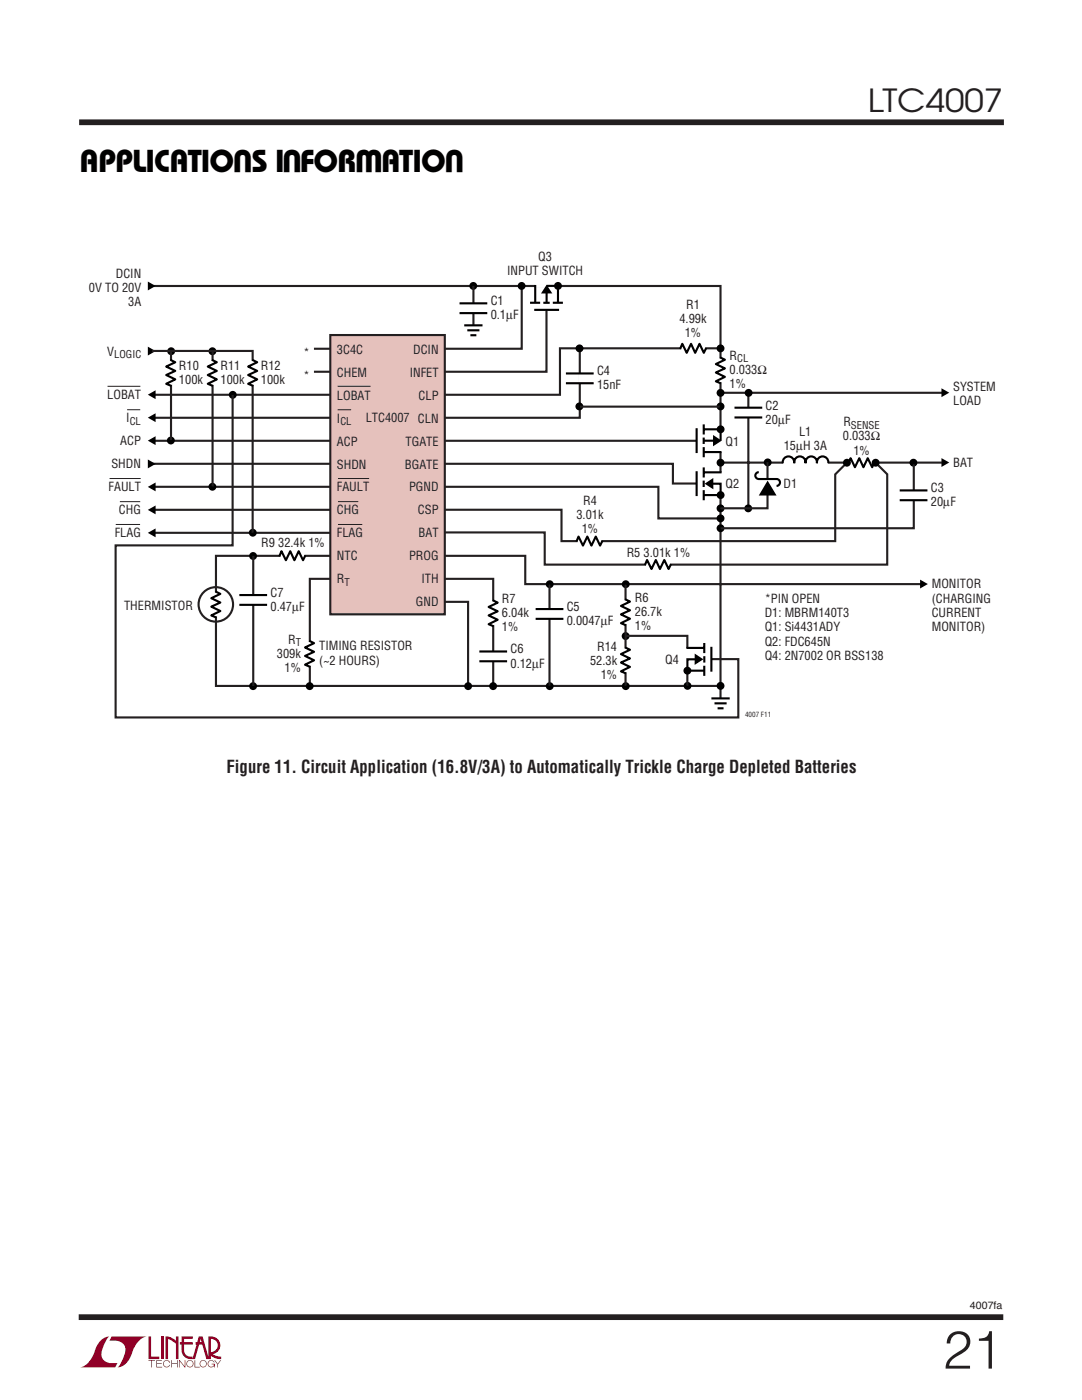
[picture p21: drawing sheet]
<svg xmlns="http://www.w3.org/2000/svg" width="216mm" height="279mm" viewBox="0 0 216 279" stroke-linecap="round" stroke-linejoin="round" font-family="sans-serif">
<defs><g id="words">
<text font-size="10.6" fill="#231f20" x="188.2" y="273.1">21</text>
<text font-size="6.3" fill="#231f20" x="173.1" y="22.4">LTC4007</text>
<g font-size="6.3">
<text x="50.4" y="30" transform="rotate(-180 50.4 30)">U</text>
<text x="60.2" y="30" transform="rotate(-180 60.2 30)">U</text>
<text x="76.5" y="30" transform="rotate(-180 76.5 30)">W</text>
<text x="92.6" y="30" transform="rotate(-180 92.6 30)">U</text>
<text x="15.9" y="34.4">APPLICATIO S I FOR</text>
<text x="76" y="34.4">ATIO</text>
</g>
<text font-size="3.5" fill="#231f20" x="45.2" y="154.3">Figure 11. Circuit Application (16.8V/3A) to Automatically Trickle Charge Depleted Batteries</text>
<g font-size="2.5" fill="#231f20">
<text x="107.4" y="52.2">Q3</text>
<text x="17.8" y="58.2">0V TO 20V</text>
<text x="23.1" y="55.4">DCIN</text>
<text x="101.2" y="55">INPUT SWITCH</text>
<text x="25.6" y="61">3A</text>
<text x="97.9" y="60.9">C1</text>
<text x="97.9" y="63.7">0.1µF</text>
<text x="135.6" y="64.5">4.99k</text>
<text x="136.9" y="61.7">R1</text>
<text x="21.4" y="71">V</text>
<text x="60.6" y="71.2">*</text>
<text x="67.2" y="70.6">3C4C</text>
<text x="82.4" y="70.6">DCIN</text>
<text x="136.6" y="67.3">1%</text>
<text x="145.6" y="71.8">R</text>
<text x="35.7" y="73.9">R10</text>
<text x="35.7" y="76.7">100k</text>
<text x="44" y="73.9">R11</text>
<text x="44" y="76.7">100k</text>
<text x="52.1" y="73.9">R12</text>
<text x="52.1" y="76.7">100k</text>
<text x="60.6" y="75.7">*</text>
<text x="67.2" y="75.2">CHEM</text>
<text x="81.8" y="75.2">INFET</text>
<text x="119.1" y="74.9">C4</text>
<text x="119.1" y="77.7">15nF</text>
<text x="145.6" y="74.6">0.033Ω</text>
<text x="145.6" y="77.5">1%</text>
<text x="190.2" y="78">SYSTEM</text>
<text x="21.4" y="79.7">LOBAT</text>
<text x="67.2" y="79.7">LOBAT</text>
<text x="83.5" y="79.7">CLP</text>
<text x="152.8" y="81.7">C2</text>
<text x="190.2" y="80.8">LOAD</text>
<text x="24" y="88.9">ACP</text>
<text x="25.2" y="84.3">I</text>
<text x="67.2" y="84.3">I</text>
<text x="67.2" y="88.9">ACP</text>
<text x="73" y="84.2">LTC4007 CLN</text>
<text x="80.9" y="88.9">TGATE</text>
<text x="144.8" y="89.1">Q1</text>
<text x="152.8" y="84.6">20µF</text>
<text x="156.4" y="89.9">15µH 3A</text>
<text x="159.5" y="87.1">L1</text>
<text x="168.2" y="87.9">0.033Ω</text>
<text x="168.3" y="85.1">R</text>
<text x="22.2" y="93.5">SHDN</text>
<text x="67.2" y="93.5">SHDN</text>
<text x="80.8" y="93.5">BGATE</text>
<text x="170.3" y="90.7">1%</text>
<text x="190.2" y="93.2">BAT</text>
<text x="21.7" y="98.1">FAULT</text>
<text x="67.2" y="98.1">FAULT</text>
<text x="81.6" y="98.1">PGND</text>
<text x="116.4" y="100.7">R4</text>
<text x="144.8" y="97.4">Q2</text>
<text x="156.4" y="97.4">D1</text>
<text x="185.7" y="98.3">C3</text>
<text x="185.7" y="101.1">20µF</text>
<text x="22.9" y="107.2">FLAG</text>
<text x="23.7" y="102.6">CHG</text>
<text x="67.2" y="102.7">CHG</text>
<text x="67.2" y="107.3">FLAG</text>
<text x="83.4" y="102.7">CSP</text>
<text x="83.5" y="107.3">BAT</text>
<text x="115" y="103.5">3.01k</text>
<text x="116.1" y="106.3">1%</text>
<text x="52.1" y="109.2">R9 32.4k 1%</text>
<text x="67.2" y="111.8">NTC</text>
<text x="81.6" y="111.8">PROG</text>
<text x="125.1" y="111.1">R5 3.01k 1%</text>
<text x="54" y="119.1">C7</text>
<text x="67.2" y="116.4">R</text>
<text x="84.1" y="116.4">ITH</text>
<text x="185.9" y="117.4">MONITOR</text>
<text x="24.8" y="121.7">THERMISTOR</text>
<text x="54" y="122">0.47µF</text>
<text x="83" y="121">GND</text>
<text x="100.2" y="120.3">R7</text>
<text x="100.2" y="123.2">6.04k</text>
<text x="100.2" y="126">1%</text>
<text x="113.1" y="121.9">C5</text>
<text x="113.1" y="124.8">0.0047µF</text>
<text x="126.7" y="120.1">R6</text>
<text x="126.7" y="123">26.7k</text>
<text x="126.7" y="125.8">1%</text>
<text x="152.6" y="120.4">*PIN OPEN</text>
<text x="152.6" y="123.2">D1: MBRM140T3</text>
<text x="185.9" y="120.3">(CHARGING</text>
<text x="185.9" y="123.1">CURRENT</text>
<text x="185.9" y="125.9">MONITOR)</text>
<text x="55.3" y="131.3">309k</text>
<text x="57.5" y="128.5">R</text>
<text x="63.7" y="129.8">TIMING RESISTOR</text>
<text x="101.9" y="130.4">C6</text>
<text x="119.2" y="129.9">R14</text>
<text x="152.6" y="126">Q1: Si4431ADY</text>
<text x="152.6" y="128.8">Q2: FDC645N</text>
<text x="152.6" y="131.6">Q4: 2N7002 OR BSS138</text>
<text x="56.8" y="134.1">1%</text>
<text x="63.7" y="132.6">(~2 HOURS)</text>
<text x="101.9" y="133.2">0.12µF</text>
<text x="117.7" y="132.7">52.3k</text>
<text x="119.9" y="135.5">1%</text>
<text x="132.8" y="132.4">Q4</text>
</g>
<g font-size="2.1" fill="#231f20">
<text x="22.8" y="71.5">LOGIC</text>
<text x="147.1" y="72.3">CL</text>
<text x="25.9" y="84.8">CL</text>
<text x="67.9" y="84.9">CL</text>
<text x="169.8" y="85.6">SENSE</text>
<text x="68.7" y="117">T</text>
<text x="59" y="129">T</text>
<text x="193.5" y="261.3">4007fa</text>
</g>
<text font-size="1.4" fill="#231f20" x="148.7" y="143">4007 F11</text>
</g></defs>
<g fill="#900027">
<path d="M29.6 266.7h.5v4h1.7v.5h-2.2z"/>
<path d="M19.9 267.8a2.58 2.58 0 0 1 1.9-1.1l-.1 .1a6.2 6.2 0 0 0-1.4 4 2.58 2.58 0 0 0 3.1 1.2l-.4 .9h-7a4.9 4.9 0 0 0 3.1-3.8z"/>
<path d="M22.3 266.7h7a4.9 4.9 0 0 0-3.1 3.8 3.2 3.2 0 0 1-2.7 2.4v-.1a6.2 6.2 0 0 0 1.5-4 2.58 2.58 0 0 0-3.2-1.2z"/>
<path d="M32.1 266.7h.5v4.5h-.5z"/>
<path d="M33 266.7l1.1 .2 1 .7v-.9h.5v4.5h-.5v-3l-1.6-1v4h-.5z"/>
<path d="M29.6 271.4h1.3v.2h-.6v1.3h-.1v-1.3h-.6z"/>
<path d="M31.2 271.4h1.1v.2h-1v.5h1v.1h-1v.6h1.1v.1h-1.2z"/>
<path d="M34.2 271.4h.1v.7h1v-.7h.2v1.5h-.2v-.7h-1v.7h-.1z"/>
<path d="M35.7 271.4h.2l1 1.3v-1.3h.1v1.5l-1.2-1.3v1.3h-.1z"/>
<path d="M38.8 271.4h.2v1.4h.9v.1h-1.1z"/>
<path d="M42.8 271.4h.1l.5 .8 .6-.8h.1l-.6 .9v.6h-.1v-.6z"/>
<path d="M36.2 266.7h2.3v.5h-1.8v.6h1.8v.5h-1.8v1.2a1.32 1.32 0 0 0 1.7 1.2v.5l1.3-4.5h.7l1.2 4.1v-4.1a1.84 1.84 0 0 1 2.3 1.3 1.84 1.84 0 0 1-1.4 2.3l.7 .3 .9 .1v.5l-1.1-.1-1.1-.6v-.6a1.34 1.34 0 0 0 1.5-1.3 1.34 1.34 0 0 0-1.3-1.4v4h-.9l-.8-2.9h-1.4v-.5h1.2l-.2-.6-1.1 4a2.06 2.06 0 0 1-2.6-1.2l-.1-1.7h-.3v-.5h.3z"/>
<path d="M37.4 271.7a.72 .72 0 0 1 1.1 .1 .72 .72 0 0 1-.4 1 .72 .72 0 0 1-.9-.6h.1a.59 .59 0 0 0 .8 .5 .59 .59 0 0 0 .2-1 .59 .59 0 0 0-.9 .2l-.1 .3h-.1z"/>
<path d="M40 271.7a.72 .72 0 0 1 1.2 .1 .72 .72 0 0 1-.4 1 .72 .72 0 0 1-1-.6h.2a.59 .59 0 0 0 .8 .5 .59 .59 0 0 0 .2-1 .59 .59 0 0 0-1 .2v.3h-.2z"/>
<path d="M41.6 271.7a.72 .72 0 0 1 1.2 .2h-.1a.59 .59 0 0 0-.9-.2 .59 .59 0 0 0 0 1 .59 .59 0 0 0 .9-.4h-.5v-.1h.7v.7h-.2v-.3a.73 .73 0 0 1-1 .1 .73 .73 0 0 1-.1-1z"/>
<path d="M32.7 271.7a.71 .71 0 0 1 1.2 .3h-.1a.59 .59 0 0 0-.9-.3 .59 .59 0 0 0 0 .9 .59 .59 0 0 0 .9-.2h.1a.72 .72 0 0 1-1 .4 .72 .72 0 0 1-.2-1.1z"/>
</g>
<path d="M15.8 24.4h184.5M15.7 262.9h184.5" fill="none" stroke="#231f20" stroke-width="1.1" stroke-linecap="butt"/>
<g fill="none" stroke="#231f20" stroke-width=".42">
<path d="M30.3 57.1h113.5v83.9M104.1 57.2v12.4h-41.5M109 61.8v12.4h-46.4M115.7 69.6v13.8h-85.3M143.7 69.5h-32v9.3h-81.3M143.8 78.4h44.5M149.3 78.4v23M30.4 92.6h103.9v3.9h4.6M30.4 97.2h101v6.3h12.3M30.4 88h108.5M144 92.3h43.9M30.4 101.7h36.6"/>
<path d="M30.4 106.3h36.3M184 116.6h-79.2v-5.7h-61.7v26h100.7M61.8 136.8v-21.3h36.6v21.3M87.8 120.1h5.6v16.7"/>
</g>
<path d="M143.8 94.3v4.5M143.8 85.7v4.5M156.3 92.3h8.9" fill="none" stroke="#fff" stroke-width=".71" stroke-linecap="butt"/>
<g fill="none" stroke="#000" stroke-width=".42">
<path d="M139 85.5v4.9M139 94v5M140.4 87.3v1.3M140.4 95.9v1.3M140.4 84.7v2M140.4 89.2v2.1M140.4 93.3v2M140.4 97.8v2M140.4 85.7h3.6M140.4 90.2h3.6M140.4 87.9h2.3M140.4 94.3h3.6"/>
<path d="M140.4 98.8h3.6M141.5 96.5h2.3v2.3M143.8 85.6v2.3M156.2 92.4a1.16 1.16 0 0 1 1.1-1.3 1.16 1.16 0 0 1 1.2 1.3 1.15 1.15 0 0 1 1.1-1.3 1.15 1.15 0 0 1 1.1 1.3 1.15 1.15 0 0 1 1.2-1.3 1.15 1.15 0 0 1 1.1 1.3 1.16 1.16 0 0 1 1.1-1.3 1.16 1.16 0 0 1 1.2 1.3"/>
</g>
<g fill="#000">
<circle cx="34.2" cy="70.1" r=".79"/>
<circle cx="42.4" cy="70.1" r=".79"/>
<circle cx="46.4" cy="78.8" r=".79"/>
<circle cx="34.1" cy="87.9" r=".79"/>
<circle cx="42.4" cy="97.1" r=".79"/>
<circle cx="143.8" cy="85.7" r=".79"/>
<circle cx="143.8" cy="98.8" r=".79"/>
<circle cx="50.4" cy="106.3" r=".79"/>
<circle cx="50.5" cy="111" r=".79"/>
<circle cx="109.7" cy="116.6" r=".79"/>
<circle cx="50.5" cy="136.9" r=".79"/>
<circle cx="61.8" cy="136.9" r=".79"/>
<circle cx="93.4" cy="136.9" r=".79"/>
<circle cx="98.4" cy="136.9" r=".79"/>
<circle cx="109.7" cy="136.9" r=".79"/>
</g>
<path d="M141 96.5l1.1-.7v1.4zM142.5 87.3l1.1 .6-1.1 .7z" fill="#000" stroke="#000" stroke-width=".49"/>
<path d="M65.9 66.9h22.9v55.7h-22.9z" fill="#e5c1bc"/>
<g fill="none" stroke="#231f20" stroke-width=".42">
<path d="M94.5 57v9M30.3 70h20.1v36.3M34.1 70v17.9M42.4 70v27.1M46.4 78.8v30h-23.3v34.4h124.2v-11.7h-5.3M65.9 66.9h22.9v55.7h-22.9zM115.7 81.2h27.9M153.1 92.3v9.1h-9.4M169.2 92.1l-2.5 2.6v13.3h-54.7v-6.3h-23.2M174.5 92.1l2.5 2.5v18.1h-68.3v-6.4h-19.9M182.3 92.7v12.7h-38.5M50.5 110.9v26"/>
<path d="M109.6 116.7v20.1M124.8 116.7v20.1M124.9 126.9h12.3v9.9"/>
<circle cx="43.1" cy="120.6" r="3.4"/>
</g>
<path d="M21.5 77.1h6.5M67.4 77.1h6.5M21.9 95.5h6.2M25.4 81.8h2.6M67.4 81.8h2.7M67.4 95.5h6.2M23.1 104.7h4.9M23.9 100.1h4.1M67.4 100.1h4.1M67.4 104.7h4.9" fill="none" stroke="#231f20" stroke-width=".2"/>
<path d="M94.5 64.9v2.3M143.8 139.4v2.2" fill="none" stroke="#fff" stroke-width=".97" stroke-linecap="butt"/>
<g fill="none" stroke="#000" stroke-width=".42">
<path d="M106.8 56.9v3.5M109.1 57.1h2.3M109.1 58.1v2.3M111.3 56.9v3.5M34 71.8l1 .5-1.8 .9 1.8 .8-1.8 .8 1.8 .9-1.8 .9 1 .4M42.3 71.8l1 .5-1.8 .9 1.8 .8-1.8 .8 1.8 .9-1.8 .9 1 .4M50.3 71.8l1 .5-1.8 .9 1.8 .8-1.8 .8 1.8 .9-1.8 .9 1 .4M91.7 60.5h5.5M91.7 62.5h5.5M92.6 64.9h3.7M93.2 65.9h2.5M93.9 66.9h1.2"/>
<path d="M105.8 60.4h2M106.6 61.8h5M108.4 60.4h1.3M110.3 60.4h2M112.9 74.5h5.6M112.9 76.5h5.6M140.9 69.4l-.5 1-.8-1.8-.9 1.8-.8-1.8-.9 1.8-.9-1.8-.4 1M143.7 71.3l.9 .5-1.8 .9 1.8 .8-1.8 .8 1.8 .9-1.8 .9 1.1 .4M146.6 81.4h5.5M146.6 83.3h5.5M151.4 94.2a.69 .69 0 0 0-.7 .7 .69 .69 0 0 0 .7 .7h3.6a.69 .69 0 0 1 .6 .7 .69 .69 0 0 1-.6 .7M174.5 92.2l-.5 1-.8-1.8-.9 1.8-.8-1.8-.9 1.8-.9-1.8-.4 1"/>
<path d="M179.5 97.9h5.6M179.5 99.8h5.6M43 118l1 .5-1.8 .9 1.8 .9-1.8 .8 1.8 .8-1.8 .9 1 .5M47.8 118.8h5.5M60.9 110.8l-.4 1-.9-1.8-.9 1.8-.8-1.8-.9 1.8-.8-1.8-.5 1M98.3 119.8l1 .5-1.8 .8 1.8 .9-1.8 .8 1.8 .9-1.8 .9 1 .4M120.2 107.9l-.5 1-.8-1.8-.9 1.8-.8-1.8-.9 1.8-.9-1.8-.4 1M124.7 119.6l1 .5-1.8 .8 1.8 .9-1.8 .8 1.8 .9-1.8 .9 1 .4M133.9 112.6l-.5 1-.8-1.8-.9 1.8-.8-1.8-.9 1.8-.9-1.8-.4 1M47.8 120.7h5.5M61.7 127.9l1 .5-1.8 .8 1.8 .9-1.8 .8 1.8 .9-1.8 .9 1 .4M95.6 130h5.6"/>
<path d="M95.6 132h5.6M106.9 121.6h5.5M106.9 123.5h5.5M124.7 129.2l1 .5-1.8 .8 1.8 .9-1.8 .8 1.8 .9-1.8 .9 1 .4M137 133.8h3.5M137 129.3h3.5M139.5 131.6h-2.3v2.2M140.5 128.3v2M140.5 132.9v2M140.5 131v1.2M141.9 129.1v4.9M142 139.4h3.6"/>
<path d="M142.6 140.4h2.4M143.2 141.4h1.2"/>
</g>
<g fill="none" stroke="#fff" stroke-width=".71" stroke-linecap="butt">
<path d="M106.8 57.1h4.5M34.1 72v4.8M42.4 72v4.8M50.4 72v4.8M94.5 60.6v1.9M115.7 74.6v1.9M135.9 69.5h4.8M143.7 71.5v4.8M149.3 81.4v1.9M169.4 92.3h4.9M182.3 97.9v1.9M43.1 118.2v4.8"/>
<path d="M50.5 118.8v1.9M55.9 110.9h4.9M98.4 120v4.8M115.2 108h4.8M124.8 119.8v4.8M128.9 112.7h4.8M61.8 128.1v4.8M98.4 130v2M109.7 121.6v1.9M124.8 129.4v4.8M137.2 129.3v4.5"/>
</g>
<g fill="#000">
<path d="M29.5 56.2l1.6 .9-1.6 .9zM29.5 69.2l1.6 .9-1.6 .9zM29.5 78.8l1.5-.9v1.8zM187.9 77.5l1.5 .9-1.5 .9zM29.5 91.7l1.6 .9-1.6 .9zM29.5 83.4l1.5-.9v1.7zM29.5 87.9l1.5-.8v1.7zM29.5 97.2l1.5-.9v1.8zM153.2 95.9l1.8 3h-3.6zM187.9 91.4l1.5 .9-1.5 .9zM29.5 101.8l1.5-.9v1.7zM29.5 106.3l1.5-.8v1.7z"/>
<path d="M183.6 115.7l1.5 .9-1.5 .8z"/>
<circle cx="94.4" cy="57.1" r=".79"/>
<circle cx="104.1" cy="57.1" r=".79"/>
<circle cx="111.3" cy="57.1" r=".79"/>
<circle cx="115.6" cy="69.5" r=".79"/>
<circle cx="143.8" cy="78.4" r=".79"/>
<circle cx="143.8" cy="69.5" r=".79"/>
<circle cx="149.4" cy="78.4" r=".79"/>
<circle cx="115.6" cy="81.1" r=".79"/>
<circle cx="143.8" cy="92.3" r=".79"/>
<circle cx="143.8" cy="81.1" r=".79"/>
<circle cx="153.2" cy="92.3" r=".79"/>
<circle cx="169" cy="92.3" r=".79"/>
<circle cx="174.7" cy="92.3" r=".79"/>
<circle cx="182.3" cy="92.3" r=".79"/>
<circle cx="124.9" cy="116.6" r=".79"/>
<circle cx="143.8" cy="101.5" r=".79"/>
<circle cx="143.8" cy="105.4" r=".79"/>
<circle cx="143.8" cy="103.5" r=".79"/>
<circle cx="149.3" cy="101.5" r=".79"/>
<circle cx="124.8" cy="126.9" r=".79"/>
<circle cx="124.9" cy="136.9" r=".79"/>
<circle cx="137.2" cy="133.8" r=".79"/>
<circle cx="137.2" cy="136.9" r=".79"/>
<circle cx="143.8" cy="136.9" r=".79"/>
</g>
<path d="M109.1 57.3l.7 1h-1.4zM138.9 130.9l1 .7-1 .7z" fill="#000" stroke="#000" stroke-width=".49"/>
<path d="M153.2 95.6v2.2" fill="none" stroke="#fff" stroke-width="1.1" stroke-linecap="butt"/>
<use href="#words"/>
</svg>
